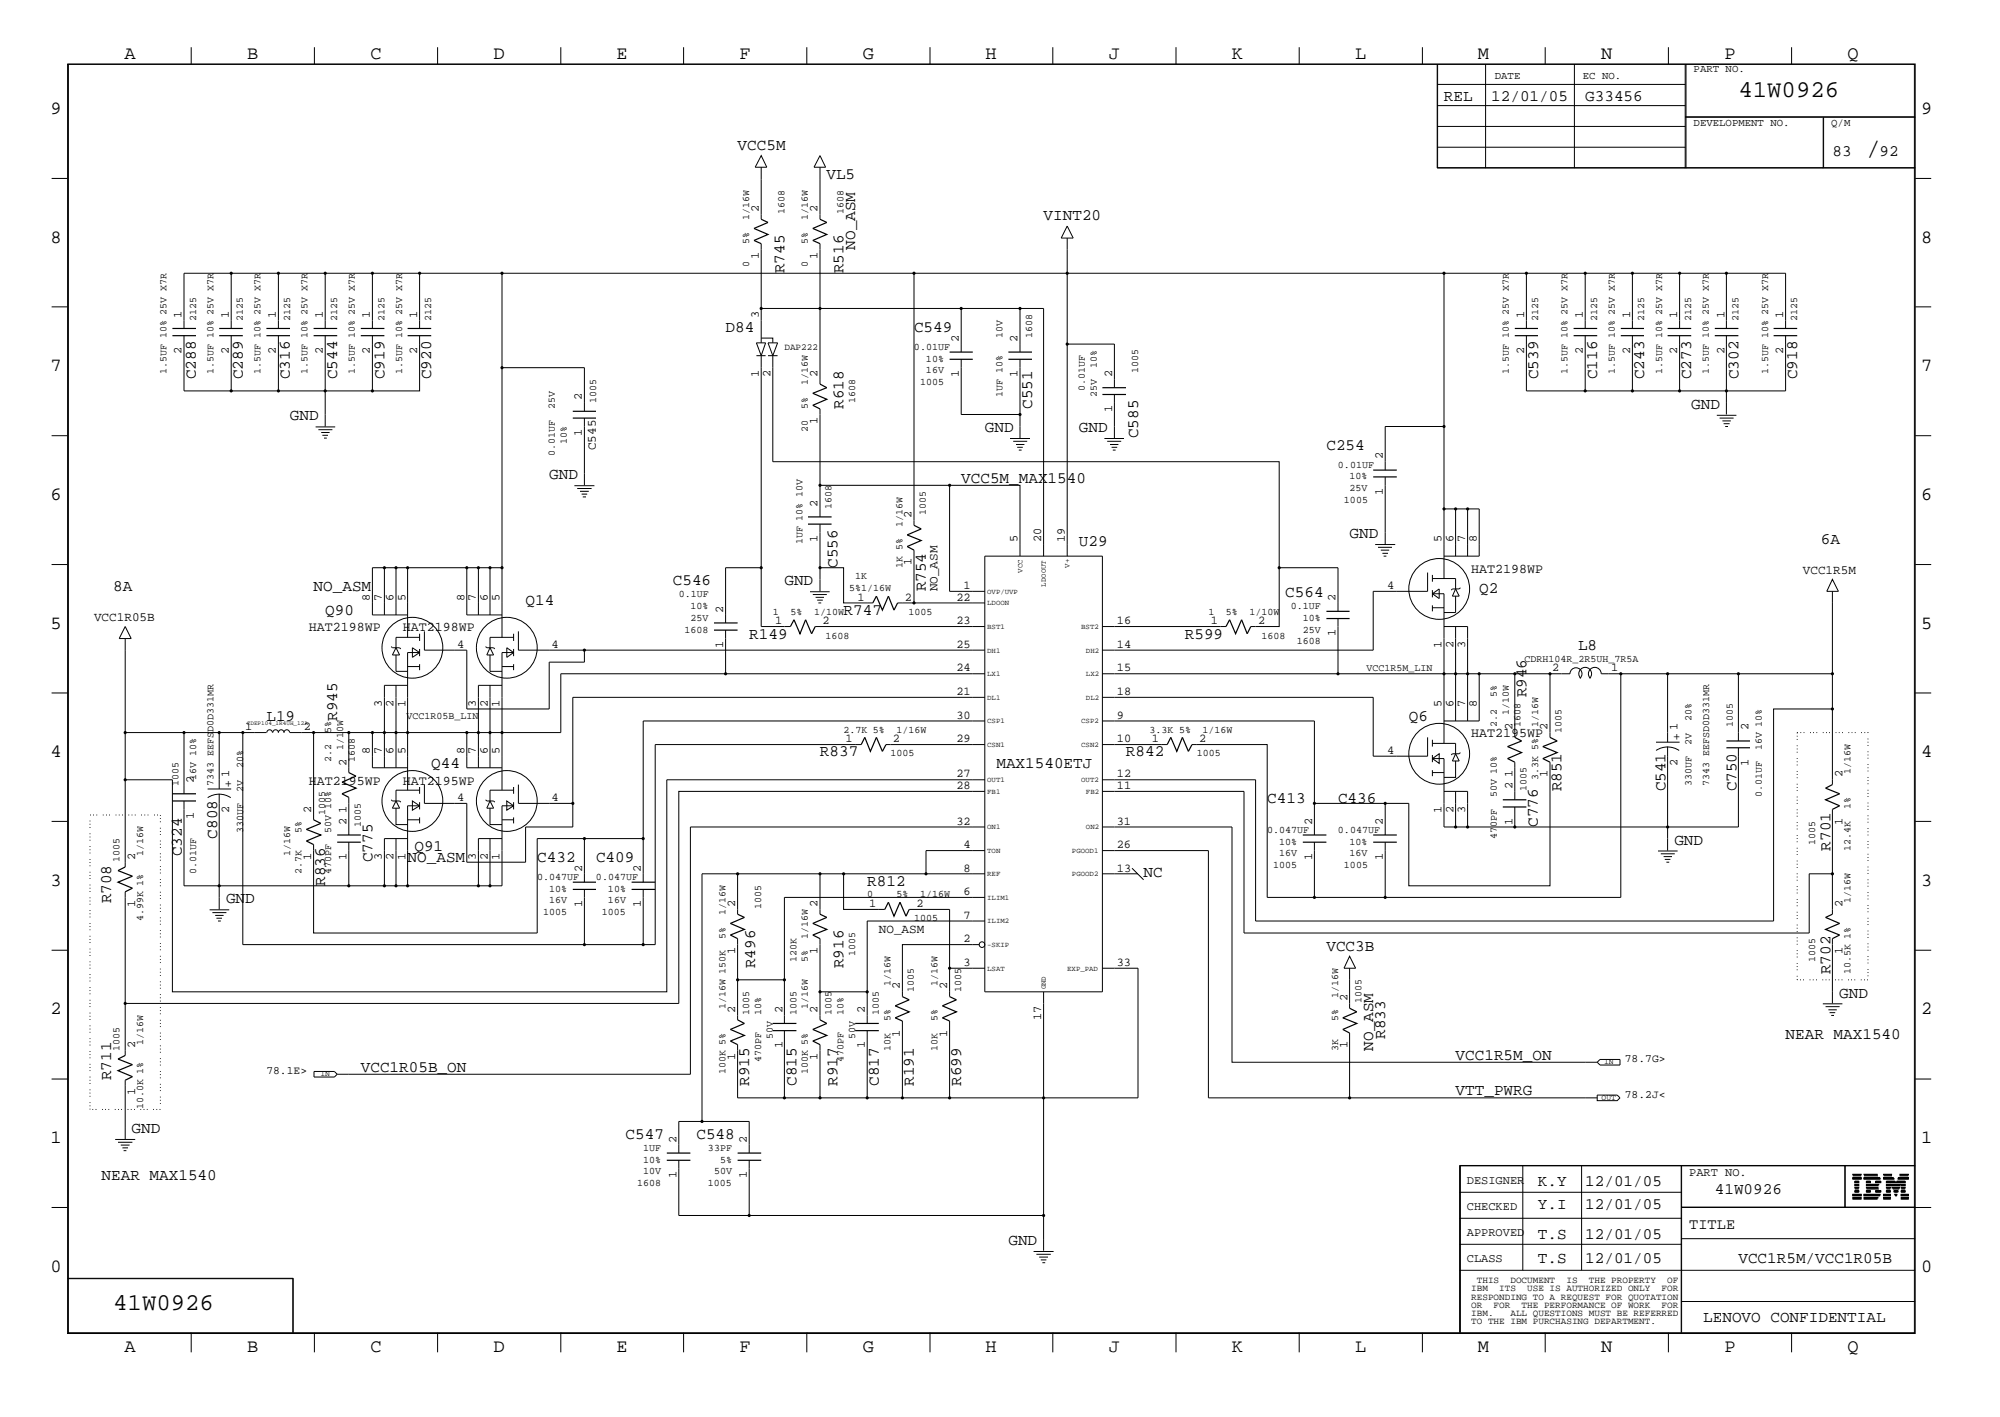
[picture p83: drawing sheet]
<svg xmlns="http://www.w3.org/2000/svg" width="423mm" height="300mm" viewBox="0 0 423 300" stroke-linecap="round" stroke-linejoin="round" font-family="sans-serif">
<defs><g id="words">
<text font-size="5.2" x="395" y="32.9">/</text>
<g font-size="5.1">
<text x="368" y="20.5">41W0926</text>
<text x="24" y="277.2">41W0926</text>
</g>
<g font-size="4">
<text x="26.3" y="12.5">A</text>
<text x="52.3" y="12.5">B</text>
<text x="78.4" y="12.5">C</text>
<text x="104.5" y="12.5">D</text>
<text x="130.5" y="12.5">E</text>
<text x="156.5" y="12.5">F</text>
<text x="182.6" y="12.5">G</text>
<text x="208.6" y="12.5">H</text>
<text x="234.7" y="12.5">J</text>
<text x="260.8" y="12.5">K</text>
<text x="286.9" y="12.5">L</text>
<text x="312.8" y="12.5">M</text>
<text x="338.9" y="12.5">N</text>
<text x="365" y="12.5">P</text>
<text x="391.1" y="12.5">Q</text>
<text x="10.7" y="24.1">9</text>
<text x="406.7" y="24.1">9</text>
<text x="10.7" y="51.4">8</text>
<text x="406.7" y="51.4">8</text>
<text x="10.7" y="78.6">7</text>
<text x="406.7" y="78.6">7</text>
<text x="10.7" y="105.8">6</text>
<text x="406.7" y="105.8">6</text>
<text x="10.7" y="133.1">5</text>
<text x="406.7" y="133.1">5</text>
<text x="10.7" y="160.2">4</text>
<text x="406.7" y="160.2">4</text>
<text x="10.7" y="187.5">3</text>
<text x="406.7" y="187.5">3</text>
<text x="10.7" y="214.6">2</text>
<text x="406.7" y="214.6">2</text>
<text x="10.7" y="241.9">1</text>
<text x="406.7" y="241.9">1</text>
<text x="10.7" y="269.2">0</text>
<text x="406.7" y="269.2">0</text>
<text x="26.3" y="286.2">A</text>
<text x="52.3" y="286.2">B</text>
<text x="78.4" y="286.2">C</text>
<text x="104.5" y="286.2">D</text>
<text x="130.5" y="286.2">E</text>
<text x="156.5" y="286.2">F</text>
<text x="182.6" y="286.2">G</text>
<text x="208.6" y="286.2">H</text>
<text x="234.7" y="286.2">J</text>
<text x="260.8" y="286.2">K</text>
<text x="286.9" y="286.2">L</text>
<text x="312.8" y="286.2">M</text>
<text x="338.9" y="286.2">N</text>
<text x="365" y="286.2">P</text>
<text x="391.1" y="286.2">Q</text>
</g>
<g font-size="3.4">
<text x="305.6" y="21.4">REL</text>
<text x="315.6" y="21.4">12/01/05</text>
<text x="335.5" y="21.4">G33456</text>
<text x="156.1" y="31.7">VCC5M</text>
<text x="387.9" y="32.9">83</text>
<text x="397.8" y="32.9">92</text>
<text x="174.9" y="37.9">VL5</text>
<text x="220.9" y="46.7">VINT20</text>
<text x="181" y="52.8" transform="rotate(-90 181 52.8)">NO_ASM</text>
<text x="166" y="57.8" transform="rotate(-90 166 57.8)">R745</text>
<text x="178.6" y="57.8" transform="rotate(-90 178.6 57.8)">R516</text>
<text x="153.6" y="70.3">D84</text>
<text x="193.5" y="70.3">C549</text>
<text x="41.5" y="80.3" transform="rotate(-90 41.5 80.3)">C288</text>
<text x="51.4" y="80.3" transform="rotate(-90 51.4 80.3)">C289</text>
<text x="61.4" y="80.3" transform="rotate(-90 61.4 80.3)">C316</text>
<text x="71.4" y="80.3" transform="rotate(-90 71.4 80.3)">C544</text>
<text x="81.4" y="80.3" transform="rotate(-90 81.4 80.3)">C919</text>
<text x="91.3" y="80.3" transform="rotate(-90 91.3 80.3)">C920</text>
<text x="325.5" y="80.3" transform="rotate(-90 325.5 80.3)">C539</text>
<text x="338.1" y="80.3" transform="rotate(-90 338.1 80.3)">C116</text>
<text x="348" y="80.3" transform="rotate(-90 348 80.3)">C243</text>
<text x="358" y="80.3" transform="rotate(-90 358 80.3)">C273</text>
<text x="368" y="80.3" transform="rotate(-90 368 80.3)">C302</text>
<text x="380.4" y="80.3" transform="rotate(-90 380.4 80.3)">C918</text>
<text x="61.4" y="89">GND</text>
<text x="178.6" y="86.5" transform="rotate(-90 178.6 86.5)">R618</text>
<text x="218.4" y="86.5" transform="rotate(-90 218.4 86.5)">C551</text>
<text x="358" y="86.5">GND</text>
<text x="208.4" y="91.4">GND</text>
<text x="228.3" y="91.4">GND</text>
<text x="240.9" y="92.7" transform="rotate(-90 240.9 92.7)">C585</text>
<text x="280.8" y="95.2">C254</text>
<text x="116.2" y="101.4">GND</text>
<text x="203.5" y="102.2">VCC5M_MAX1540</text>
<text x="285.7" y="113.9">GND</text>
<text x="228.3" y="115.6">U29</text>
<text x="385.4" y="115.1">6A</text>
<text x="24" y="125.1">8A</text>
<text x="66.4" y="125.1">NO_ASM</text>
<text x="142.4" y="123.9">C546</text>
<text x="166" y="123.9">GND</text>
<text x="177.3" y="120.1" transform="rotate(-90 177.3 120.1)">C556</text>
<text x="196" y="125.1" transform="rotate(-90 196 125.1)">R754</text>
<text x="313.1" y="125.6">Q2</text>
<text x="68.8" y="130.1">Q90</text>
<text x="111.3" y="128.1">Q14</text>
<text x="178.6" y="130.1">R747</text>
<text x="272" y="126.4">C564</text>
<text x="158.6" y="135.1">R149</text>
<text x="250.8" y="135.1">R599</text>
<text x="334" y="137.6">L8</text>
<text x="323.1" y="147.6" transform="rotate(-90 323.1 147.6)">R946</text>
<text x="56.4" y="152.6">L19</text>
<text x="71.4" y="152.6" transform="rotate(-90 71.4 152.6)">R945</text>
<text x="298.2" y="152.6">Q6</text>
<text x="173.6" y="160">R837</text>
<text x="238.3" y="160">R842</text>
<text x="91.3" y="162.5">Q44</text>
<text x="210.9" y="162.5">MAX1540ETJ</text>
<text x="330.5" y="167.5" transform="rotate(-90 330.5 167.5)">R851</text>
<text x="352.6" y="167.5" transform="rotate(-90 352.6 167.5)">C541</text>
<text x="367.5" y="167.5" transform="rotate(-90 367.5 167.5)">C750</text>
<text x="268.2" y="170">C413</text>
<text x="283.2" y="170">C436</text>
<text x="46" y="177.5" transform="rotate(-90 46 177.5)">C808</text>
<text x="325.5" y="175" transform="rotate(-90 325.5 175)">C776</text>
<text x="354.4" y="178.7">GND</text>
<text x="38.5" y="181.2" transform="rotate(-90 38.5 181.2)">C324</text>
<text x="78.8" y="182.5" transform="rotate(-90 78.8 182.5)">C775</text>
<text x="86.3" y="182.5">NO_ASM</text>
<text x="87.7" y="180">Q91</text>
<text x="113.7" y="182.5">C432</text>
<text x="126.2" y="182.5">C409</text>
<text x="242.1" y="185.5">NC</text>
<text x="387.4" y="180" transform="rotate(-90 387.4 180)">R701</text>
<text x="23.5" y="191.2" transform="rotate(-90 23.5 191.2)">R708</text>
<text x="47.8" y="191.2">GND</text>
<text x="68.8" y="187.5" transform="rotate(-90 68.8 187.5)">R836</text>
<text x="183.6" y="187.5">R812</text>
<text x="280.8" y="201.2">VCC3B</text>
<text x="159.9" y="204.9" transform="rotate(-90 159.9 204.9)">R496</text>
<text x="178.6" y="204.9" transform="rotate(-90 178.6 204.9)">R916</text>
<text x="387.4" y="206.2" transform="rotate(-90 387.4 206.2)">R702</text>
<text x="389.3" y="211.2">GND</text>
<text x="293.2" y="219.9" transform="rotate(-90 293.2 219.9)">R833</text>
<text x="378" y="219.9">NEAR MAX1540</text>
<text x="76.4" y="226.8">VCC1R05B_ON</text>
<text x="290.7" y="222.3" transform="rotate(-90 290.7 222.3)">NO_ASM</text>
<text x="308.1" y="224.4">VCC1R5M_ON</text>
<text x="23.5" y="228.6" transform="rotate(-90 23.5 228.6)">R711</text>
<text x="158.6" y="229.8" transform="rotate(-90 158.6 229.8)">R915</text>
<text x="168.6" y="229.8" transform="rotate(-90 168.6 229.8)">C815</text>
<text x="177.3" y="229.8" transform="rotate(-90 177.3 229.8)">R917</text>
<text x="186" y="229.8" transform="rotate(-90 186 229.8)">C817</text>
<text x="193.5" y="229.8" transform="rotate(-90 193.5 229.8)">R191</text>
<text x="203.5" y="229.8" transform="rotate(-90 203.5 229.8)">R699</text>
<text x="308.1" y="231.8">VTT_PWRG</text>
<text x="27.9" y="239.8">GND</text>
<text x="132.4" y="241">C547</text>
<text x="147.4" y="241">C548</text>
<text x="21.5" y="249.8">NEAR MAX1540</text>
<text x="325.5" y="251">K.Y</text>
<text x="335.5" y="251">12/01/05</text>
<text x="325.5" y="255.9">Y.I</text>
<text x="335.5" y="255.9">12/01/05</text>
<text x="363" y="252.7">41W0926</text>
<text x="213.4" y="263.5">GND</text>
<text x="325.5" y="262.2">T.S</text>
<text x="335.5" y="262.2">12/01/05</text>
<text x="325.5" y="267.2">T.S</text>
<text x="335.5" y="267.2">12/01/05</text>
<text x="368" y="267.2">VCC1R5M/VCC1R05B</text>
<text x="360.5" y="279.7">LENOVO CONFIDENTIAL</text>
</g>
<text font-size="3.2" x="357.5" y="260">TITLE</text>
<g font-size="2.8">
<text x="311.4" y="121.2">HAT2198WP</text>
<text x="65.4" y="133.6">HAT2198WP</text>
<text x="85.3" y="133.6">HAT2198WP</text>
<text x="311.4" y="156">HAT2195WP</text>
<text x="65.4" y="166">HAT2195WP</text>
<text x="85.3" y="166">HAT2195WP</text>
</g>
<g font-size="2.7">
<text x="126.2" y="95.2" transform="rotate(-90 126.2 95.2)">C545</text>
<text x="198.5" y="125.1" transform="rotate(-90 198.5 125.1)">NO_ASM</text>
<text x="381.6" y="121.4">VCC1R5M</text>
<text x="19.9" y="131.3">VCC1R05B</text>
<text x="354.2" y="155" transform="rotate(90 354.2 155)">+</text>
<text x="47.7" y="165" transform="rotate(90 47.7 165)">+</text>
<text x="186" y="197.4">NO_ASM</text>
</g>
<g font-size="2.5">
<text x="160.6" y="44.9" transform="rotate(-90 160.6 44.9)">2</text>
<text x="173.1" y="44.9" transform="rotate(-90 173.1 44.9)">2</text>
<text x="160.6" y="54.9" transform="rotate(-90 160.6 54.9)">1</text>
<text x="173.1" y="54.9" transform="rotate(-90 173.1 54.9)">1</text>
<text x="38.4" y="67.3" transform="rotate(-90 38.4 67.3)">1</text>
<text x="48.4" y="67.3" transform="rotate(-90 48.4 67.3)">1</text>
<text x="58.4" y="67.3" transform="rotate(-90 58.4 67.3)">1</text>
<text x="68.3" y="67.3" transform="rotate(-90 68.3 67.3)">1</text>
<text x="78.3" y="67.3" transform="rotate(-90 78.3 67.3)">1</text>
<text x="88.3" y="67.3" transform="rotate(-90 88.3 67.3)">1</text>
<text x="160.6" y="67.3" transform="rotate(-90 160.6 67.3)">3</text>
<text x="322.6" y="67.3" transform="rotate(-90 322.6 67.3)">1</text>
<text x="335" y="67.3" transform="rotate(-90 335 67.3)">1</text>
<text x="345" y="67.3" transform="rotate(-90 345 67.3)">1</text>
<text x="355" y="67.3" transform="rotate(-90 355 67.3)">1</text>
<text x="365" y="67.3" transform="rotate(-90 365 67.3)">1</text>
<text x="377.4" y="67.3" transform="rotate(-90 377.4 67.3)">1</text>
<text x="38.4" y="74.8" transform="rotate(-90 38.4 74.8)">2</text>
<text x="48.4" y="74.8" transform="rotate(-90 48.4 74.8)">2</text>
<text x="58.4" y="74.8" transform="rotate(-90 58.4 74.8)">2</text>
<text x="68.3" y="74.8" transform="rotate(-90 68.3 74.8)">2</text>
<text x="78.3" y="74.8" transform="rotate(-90 78.3 74.8)">2</text>
<text x="88.3" y="74.8" transform="rotate(-90 88.3 74.8)">2</text>
<text x="202.9" y="72.3" transform="rotate(-90 202.9 72.3)">2</text>
<text x="215.4" y="72.3" transform="rotate(-90 215.4 72.3)">2</text>
<text x="322.6" y="74.8" transform="rotate(-90 322.6 74.8)">2</text>
<text x="335" y="74.8" transform="rotate(-90 335 74.8)">2</text>
<text x="345" y="74.8" transform="rotate(-90 345 74.8)">2</text>
<text x="355" y="74.8" transform="rotate(-90 355 74.8)">2</text>
<text x="365" y="74.8" transform="rotate(-90 365 74.8)">2</text>
<text x="377.4" y="74.8" transform="rotate(-90 377.4 74.8)">2</text>
<text x="160.6" y="79.8" transform="rotate(-90 160.6 79.8)">1</text>
<text x="163.1" y="79.8" transform="rotate(-90 163.1 79.8)">2</text>
<text x="173.1" y="79.8" transform="rotate(-90 173.1 79.8)">2</text>
<text x="202.9" y="79.8" transform="rotate(-90 202.9 79.8)">1</text>
<text x="215.4" y="79.8" transform="rotate(-90 215.4 79.8)">1</text>
<text x="235.4" y="79.8" transform="rotate(-90 235.4 79.8)">2</text>
<text x="123.2" y="84.8" transform="rotate(-90 123.2 84.8)">2</text>
<text x="173.1" y="89.7" transform="rotate(-90 173.1 89.7)">1</text>
<text x="235.4" y="87.3" transform="rotate(-90 235.4 87.3)">1</text>
<text x="123.2" y="92.3" transform="rotate(-90 123.2 92.3)">1</text>
<text x="292.7" y="97.2" transform="rotate(-90 292.7 97.2)">2</text>
<text x="173.1" y="107.2" transform="rotate(-90 173.1 107.2)">2</text>
<text x="292.7" y="104.7" transform="rotate(-90 292.7 104.7)">1</text>
<text x="193" y="109.6" transform="rotate(-90 193 109.6)">2</text>
<text x="173.1" y="114.7" transform="rotate(-90 173.1 114.7)">1</text>
<text x="193" y="119.6" transform="rotate(-90 193 119.6)">1</text>
<text x="215.4" y="114.6" transform="rotate(-90 215.4 114.6)">5</text>
<text x="220.4" y="114.6" transform="rotate(-90 220.4 114.6)">20</text>
<text x="225.4" y="114.6" transform="rotate(-90 225.4 114.6)">19</text>
<text x="305.1" y="114.6" transform="rotate(-90 305.1 114.6)">5</text>
<text x="307.7" y="114.6" transform="rotate(-90 307.7 114.6)">6</text>
<text x="310.1" y="114.6" transform="rotate(-90 310.1 114.6)">7</text>
<text x="312.6" y="114.6" transform="rotate(-90 312.6 114.6)">8</text>
<text x="204" y="124.6">1</text>
<text x="293.6" y="124.6">4</text>
<text x="78.3" y="127.1" transform="rotate(-90 78.3 127.1)">8</text>
<text x="80.9" y="127.1" transform="rotate(-90 80.9 127.1)">7</text>
<text x="83.3" y="127.1" transform="rotate(-90 83.3 127.1)">6</text>
<text x="85.9" y="127.1" transform="rotate(-90 85.9 127.1)">5</text>
<text x="98.3" y="127.1" transform="rotate(-90 98.3 127.1)">8</text>
<text x="100.8" y="127.1" transform="rotate(-90 100.8 127.1)">7</text>
<text x="103.3" y="127.1" transform="rotate(-90 103.3 127.1)">6</text>
<text x="105.7" y="127.1" transform="rotate(-90 105.7 127.1)">5</text>
<text x="153.1" y="129.6" transform="rotate(-90 153.1 129.6)">2</text>
<text x="181.5" y="127.1">1</text>
<text x="191.5" y="127.1">2</text>
<text x="202.4" y="127.1">22</text>
<text x="282.7" y="127.1" transform="rotate(-90 282.7 127.1)">2</text>
<text x="96.8" y="137.1">4</text>
<text x="116.8" y="137.1">4</text>
<text x="153.1" y="137.2" transform="rotate(-90 153.1 137.2)">1</text>
<text x="164.1" y="132.1">1</text>
<text x="174.1" y="132.1">2</text>
<text x="202.4" y="137.1">25</text>
<text x="202.4" y="132.1">23</text>
<text x="236.4" y="137.1">14</text>
<text x="236.4" y="132.1">16</text>
<text x="256.3" y="132.1">1</text>
<text x="266.3" y="132.1">2</text>
<text x="282.7" y="134.6" transform="rotate(-90 282.7 134.6)">1</text>
<text x="305.1" y="137.2" transform="rotate(-90 305.1 137.2)">1</text>
<text x="307.7" y="137.2" transform="rotate(-90 307.7 137.2)">2</text>
<text x="310.1" y="137.2" transform="rotate(-90 310.1 137.2)">3</text>
<text x="202.4" y="142.1">24</text>
<text x="236.4" y="142.1">15</text>
<text x="328.5" y="142.1">2</text>
<text x="341" y="142.1">1</text>
<text x="80.9" y="149.6" transform="rotate(-90 80.9 149.6)">3</text>
<text x="83.3" y="149.6" transform="rotate(-90 83.3 149.6)">2</text>
<text x="85.9" y="149.6" transform="rotate(-90 85.9 149.6)">1</text>
<text x="100.8" y="149.6" transform="rotate(-90 100.8 149.6)">3</text>
<text x="103.3" y="149.6" transform="rotate(-90 103.3 149.6)">2</text>
<text x="105.7" y="149.6" transform="rotate(-90 105.7 149.6)">1</text>
<text x="202.4" y="147.1">21</text>
<text x="236.4" y="147.1">18</text>
<text x="305.1" y="149.5" transform="rotate(-90 305.1 149.5)">5</text>
<text x="307.7" y="149.5" transform="rotate(-90 307.7 149.5)">6</text>
<text x="310.1" y="149.5" transform="rotate(-90 310.1 149.5)">7</text>
<text x="312.6" y="149.5" transform="rotate(-90 312.6 149.5)">8</text>
<text x="51.9" y="154.5">1</text>
<text x="64.3" y="154.5">2</text>
<text x="202.4" y="152.1">30</text>
<text x="236.4" y="152.1">9</text>
<text x="320.1" y="154.5" transform="rotate(-90 320.1 154.5)">2</text>
<text x="327.6" y="154.5" transform="rotate(-90 327.6 154.5)">2</text>
<text x="355.1" y="154.5" transform="rotate(-90 355.1 154.5)">1</text>
<text x="370.1" y="154.5" transform="rotate(-90 370.1 154.5)">2</text>
<text x="78.3" y="159.5" transform="rotate(-90 78.3 159.5)">8</text>
<text x="80.9" y="159.5" transform="rotate(-90 80.9 159.5)">7</text>
<text x="83.3" y="159.5" transform="rotate(-90 83.3 159.5)">6</text>
<text x="85.9" y="159.5" transform="rotate(-90 85.9 159.5)">5</text>
<text x="98.3" y="159.5" transform="rotate(-90 98.3 159.5)">8</text>
<text x="100.8" y="159.5" transform="rotate(-90 100.8 159.5)">7</text>
<text x="103.3" y="159.5" transform="rotate(-90 103.3 159.5)">6</text>
<text x="105.7" y="159.5" transform="rotate(-90 105.7 159.5)">5</text>
<text x="179" y="157.1">1</text>
<text x="189" y="157.1">2</text>
<text x="202.4" y="157.1">29</text>
<text x="236.4" y="157.1">10</text>
<text x="243.8" y="157.1">1</text>
<text x="253.8" y="157.1">2</text>
<text x="293.6" y="159.5">4</text>
<text x="41.1" y="165.8" transform="rotate(-90 41.1 165.8)">2</text>
<text x="48.5" y="164.5" transform="rotate(-90 48.5 164.5)">1</text>
<text x="73.3" y="162.1" transform="rotate(-90 73.3 162.1)">2</text>
<text x="202.4" y="164.5">27</text>
<text x="202.4" y="167">28</text>
<text x="236.4" y="167">11</text>
<text x="236.4" y="164.5">12</text>
<text x="320.1" y="167" transform="rotate(-90 320.1 167)">2</text>
<text x="320.1" y="164.5" transform="rotate(-90 320.1 164.5)">1</text>
<text x="327.6" y="164.5" transform="rotate(-90 327.6 164.5)">1</text>
<text x="355.1" y="162.1" transform="rotate(-90 355.1 162.1)">2</text>
<text x="370.1" y="162.1" transform="rotate(-90 370.1 162.1)">1</text>
<text x="390" y="164.5" transform="rotate(-90 390 164.5)">2</text>
<text x="41.1" y="173.2" transform="rotate(-90 41.1 173.2)">1</text>
<text x="48.5" y="172" transform="rotate(-90 48.5 172)">2</text>
<text x="65.9" y="172" transform="rotate(-90 65.9 172)">2</text>
<text x="73.3" y="172" transform="rotate(-90 73.3 172)">1</text>
<text x="96.8" y="169.5">4</text>
<text x="116.8" y="169.5">4</text>
<text x="305.1" y="172" transform="rotate(-90 305.1 172)">1</text>
<text x="307.7" y="172" transform="rotate(-90 307.7 172)">2</text>
<text x="310.1" y="172" transform="rotate(-90 310.1 172)">3</text>
<text x="73.3" y="174.5" transform="rotate(-90 73.3 174.5)">2</text>
<text x="202.4" y="174.5">32</text>
<text x="204" y="179.5">4</text>
<text x="236.4" y="179.5">26</text>
<text x="236.4" y="174.5">31</text>
<text x="277.7" y="174.5" transform="rotate(-90 277.7 174.5)">2</text>
<text x="292.7" y="174.5" transform="rotate(-90 292.7 174.5)">2</text>
<text x="320.1" y="174.5" transform="rotate(-90 320.1 174.5)">1</text>
<text x="390" y="174.5" transform="rotate(-90 390 174.5)">1</text>
<text x="28.6" y="181.9" transform="rotate(-90 28.6 181.9)">2</text>
<text x="65.9" y="181.9" transform="rotate(-90 65.9 181.9)">1</text>
<text x="73.3" y="181.9" transform="rotate(-90 73.3 181.9)">1</text>
<text x="80.9" y="181.9" transform="rotate(-90 80.9 181.9)">3</text>
<text x="83.3" y="181.9" transform="rotate(-90 83.3 181.9)">2</text>
<text x="85.9" y="181.9" transform="rotate(-90 85.9 181.9)">1</text>
<text x="100.8" y="181.9" transform="rotate(-90 100.8 181.9)">3</text>
<text x="103.3" y="181.9" transform="rotate(-90 103.3 181.9)">2</text>
<text x="105.7" y="181.9" transform="rotate(-90 105.7 181.9)">1</text>
<text x="123.2" y="184.5" transform="rotate(-90 123.2 184.5)">2</text>
<text x="135.6" y="184.5" transform="rotate(-90 135.6 184.5)">2</text>
<text x="204" y="184.5">8</text>
<text x="236.4" y="184.5">13</text>
<text x="277.7" y="181.9" transform="rotate(-90 277.7 181.9)">1</text>
<text x="292.7" y="181.9" transform="rotate(-90 292.7 181.9)">1</text>
<text x="28.6" y="191.9" transform="rotate(-90 28.6 191.9)">1</text>
<text x="123.2" y="191.9" transform="rotate(-90 123.2 191.9)">1</text>
<text x="135.6" y="191.9" transform="rotate(-90 135.6 191.9)">1</text>
<text x="155.6" y="191.9" transform="rotate(-90 155.6 191.9)">2</text>
<text x="173.1" y="191.9" transform="rotate(-90 173.1 191.9)">2</text>
<text x="184" y="191.9">1</text>
<text x="194" y="191.9">2</text>
<text x="204" y="189.4">6</text>
<text x="390" y="191.9" transform="rotate(-90 390 191.9)">2</text>
<text x="204" y="194.4">7</text>
<text x="155.6" y="201.9" transform="rotate(-90 155.6 201.9)">1</text>
<text x="173.1" y="201.9" transform="rotate(-90 173.1 201.9)">1</text>
<text x="204" y="199.4">2</text>
<text x="390" y="201.9" transform="rotate(-90 390 201.9)">1</text>
<text x="190.5" y="209.4" transform="rotate(-90 190.5 209.4)">2</text>
<text x="200.5" y="209.4" transform="rotate(-90 200.5 209.4)">2</text>
<text x="204" y="204.4">3</text>
<text x="236.4" y="204.4">33</text>
<text x="155.6" y="214.4" transform="rotate(-90 155.6 214.4)">2</text>
<text x="165.6" y="214.4" transform="rotate(-90 165.6 214.4)">2</text>
<text x="173.1" y="214.4" transform="rotate(-90 173.1 214.4)">2</text>
<text x="183" y="214.4" transform="rotate(-90 183 214.4)">2</text>
<text x="220.4" y="215.9" transform="rotate(-90 220.4 215.9)">17</text>
<text x="285.2" y="211.8" transform="rotate(-90 285.2 211.8)">2</text>
<text x="28.6" y="221.8" transform="rotate(-90 28.6 221.8)">2</text>
<text x="165.6" y="221.8" transform="rotate(-90 165.6 221.8)">1</text>
<text x="183" y="221.8" transform="rotate(-90 183 221.8)">1</text>
<text x="190.5" y="219.4" transform="rotate(-90 190.5 219.4)">1</text>
<text x="200.5" y="219.4" transform="rotate(-90 200.5 219.4)">1</text>
<text x="285.2" y="221.8" transform="rotate(-90 285.2 221.8)">1</text>
<text x="155.6" y="224.4" transform="rotate(-90 155.6 224.4)">1</text>
<text x="173.1" y="224.4" transform="rotate(-90 173.1 224.4)">1</text>
<text x="28.6" y="231.8" transform="rotate(-90 28.6 231.8)">1</text>
<text x="143.2" y="241.8" transform="rotate(-90 143.2 241.8)">2</text>
<text x="158.1" y="241.8" transform="rotate(-90 158.1 241.8)">2</text>
<text x="143.2" y="249.3" transform="rotate(-90 143.2 249.3)">1</text>
<text x="158.1" y="249.3" transform="rotate(-90 158.1 249.3)">1</text>
<text x="310.5" y="250.6">DESIGNER</text>
<text x="357.5" y="248.8">PART NO.</text>
<text x="310.5" y="256.1">CHECKED</text>
<text x="310.5" y="261.5">APPROVED</text>
<text x="310.5" y="267">CLASS</text>
</g>
<g font-size="2.4">
<text x="56.4" y="227.3">78.1E&gt;</text>
<text x="343.9" y="224.8">78.7G&gt;</text>
<text x="343.9" y="232.3">78.2J&lt;</text>
</g>
<g font-size="2.3">
<text x="316.4" y="16.7">DATE</text>
<text x="335" y="16.7">EC NO.</text>
<text x="358.5" y="15.2">PART NO.</text>
<text x="358.5" y="26.6">DEVELOPMENT NO.</text>
<text x="387.6" y="26.6">Q/M</text>
</g>
<g font-size="2.1">
<text x="158.6" y="46.7" transform="rotate(-90 158.6 46.7)">1/16W</text>
<text x="166" y="45.4" transform="rotate(-90 166 45.4)">1608</text>
<text x="171" y="46.7" transform="rotate(-90 171 46.7)">1/16W</text>
<text x="178.6" y="45.4" transform="rotate(-90 178.6 45.4)">1608</text>
<text x="158.6" y="51.6" transform="rotate(-90 158.6 51.6)">5%</text>
<text x="171" y="51.6" transform="rotate(-90 171 51.6)">5%</text>
<text x="158.6" y="56.6" transform="rotate(-90 158.6 56.6)">0</text>
<text x="171" y="56.6" transform="rotate(-90 171 56.6)">0</text>
<text x="41.5" y="67.9" transform="rotate(-90 41.5 67.9)">2125</text>
<text x="51.4" y="67.9" transform="rotate(-90 51.4 67.9)">2125</text>
<text x="61.4" y="67.9" transform="rotate(-90 61.4 67.9)">2125</text>
<text x="71.4" y="67.9" transform="rotate(-90 71.4 67.9)">2125</text>
<text x="81.4" y="67.9" transform="rotate(-90 81.4 67.9)">2125</text>
<text x="91.3" y="67.9" transform="rotate(-90 91.3 67.9)">2125</text>
<text x="212.2" y="71.5" transform="rotate(-90 212.2 71.5)">10V</text>
<text x="218.4" y="71.5" transform="rotate(-90 218.4 71.5)">1608</text>
<text x="325.5" y="67.9" transform="rotate(-90 325.5 67.9)">2125</text>
<text x="338.1" y="67.9" transform="rotate(-90 338.1 67.9)">2125</text>
<text x="348" y="67.9" transform="rotate(-90 348 67.9)">2125</text>
<text x="358" y="67.9" transform="rotate(-90 358 67.9)">2125</text>
<text x="368" y="67.9" transform="rotate(-90 368 67.9)">2125</text>
<text x="380.4" y="67.9" transform="rotate(-90 380.4 67.9)">2125</text>
<text x="193.5" y="74">0.01UF</text>
<text x="196" y="76.5">10%</text>
<text x="232.2" y="77.8" transform="rotate(-90 232.2 77.8)">10%</text>
<text x="35.2" y="79.2" transform="rotate(-90 35.2 79.2)">1.5UF 10% 25V X7R</text>
<text x="45.2" y="79.2" transform="rotate(-90 45.2 79.2)">1.5UF 10% 25V X7R</text>
<text x="55.1" y="79.2" transform="rotate(-90 55.1 79.2)">1.5UF 10% 25V X7R</text>
<text x="65.1" y="79.2" transform="rotate(-90 65.1 79.2)">1.5UF 10% 25V X7R</text>
<text x="75.1" y="79.2" transform="rotate(-90 75.1 79.2)">1.5UF 10% 25V X7R</text>
<text x="85.1" y="79.2" transform="rotate(-90 85.1 79.2)">1.5UF 10% 25V X7R</text>
<text x="171" y="81.5" transform="rotate(-90 171 81.5)">1/16W</text>
<text x="194.7" y="81.5">1005</text>
<text x="196" y="79">16V</text>
<text x="212.2" y="84" transform="rotate(-90 212.2 84)">1UF 10%</text>
<text x="229.6" y="82.7" transform="rotate(-90 229.6 82.7)">0.01UF</text>
<text x="232.2" y="84" transform="rotate(-90 232.2 84)">25V</text>
<text x="240.9" y="79" transform="rotate(-90 240.9 79)">1005</text>
<text x="319.4" y="79.2" transform="rotate(-90 319.4 79.2)">1.5UF 10% 25V X7R</text>
<text x="331.8" y="79.2" transform="rotate(-90 331.8 79.2)">1.5UF 10% 25V X7R</text>
<text x="341.8" y="79.2" transform="rotate(-90 341.8 79.2)">1.5UF 10% 25V X7R</text>
<text x="351.8" y="79.2" transform="rotate(-90 351.8 79.2)">1.5UF 10% 25V X7R</text>
<text x="361.7" y="79.2" transform="rotate(-90 361.7 79.2)">1.5UF 10% 25V X7R</text>
<text x="374.2" y="79.2" transform="rotate(-90 374.2 79.2)">1.5UF 10% 25V X7R</text>
<text x="117.4" y="86.5" transform="rotate(-90 117.4 86.5)">25V</text>
<text x="126.2" y="85.3" transform="rotate(-90 126.2 85.3)">1005</text>
<text x="171" y="86.5" transform="rotate(-90 171 86.5)">5%</text>
<text x="181" y="85.3" transform="rotate(-90 181 85.3)">1608</text>
<text x="120" y="94" transform="rotate(-90 120 94)">10%</text>
<text x="171" y="91.4" transform="rotate(-90 171 91.4)">20</text>
<text x="117.4" y="96.4" transform="rotate(-90 117.4 96.4)">0.01UF</text>
<text x="283.2" y="99">0.01UF</text>
<text x="285.7" y="101.4">10%</text>
<text x="176" y="107.7" transform="rotate(-90 176 107.7)">1608</text>
<text x="284.5" y="106.4">1005</text>
<text x="285.7" y="104">25V</text>
<text x="191" y="111.4" transform="rotate(-90 191 111.4)">1/16W</text>
<text x="196" y="109" transform="rotate(-90 196 109)">1005</text>
<text x="169.8" y="115.1" transform="rotate(-90 169.8 115.1)">1UF 10% 10V</text>
<text x="179.7" y="125.1">5%1/16W</text>
<text x="181" y="122.6">1K</text>
<text x="191" y="120.1" transform="rotate(-90 191 120.1)">1K 5%</text>
<text x="143.7" y="126.4">0.1UF</text>
<text x="146.1" y="131.3">25V</text>
<text x="146.1" y="128.9">10%</text>
<text x="163.6" y="130.1">1</text>
<text x="167.3" y="130.1">5%</text>
<text x="172.3" y="130.1">1/10W</text>
<text x="192.3" y="130.1">1005</text>
<text x="255.8" y="130.1">1</text>
<text x="259.5" y="130.1">5%</text>
<text x="264.5" y="130.1">1/10W</text>
<text x="273.2" y="128.9">0.1UF</text>
<text x="275.8" y="131.3">10%</text>
<text x="144.9" y="133.9">1608</text>
<text x="174.8" y="135.1">1608</text>
<text x="267" y="135.1">1608</text>
<text x="274.5" y="136.3">1608</text>
<text x="275.8" y="133.9">25V</text>
<text x="289.2" y="142.1">VCC1R5M_LIN</text>
<text x="322.7" y="140.1">CDRH104R_2R5UH_7R5A</text>
<text x="316.8" y="147.6" transform="rotate(-90 316.8 147.6)">5%</text>
<text x="70.1" y="155" transform="rotate(-90 70.1 155)">5%</text>
<text x="86" y="152.1">VCC1R05B_LIN</text>
<text x="178.6" y="155">2.7K 5%</text>
<text x="189.7" y="155">1/16W</text>
<text x="243.3" y="155">3.3K 5%</text>
<text x="254.5" y="155">1/16W</text>
<text x="316.8" y="153.8" transform="rotate(-90 316.8 153.8)">2.2</text>
<text x="319.4" y="151.3" transform="rotate(-90 319.4 151.3)">1/10W</text>
<text x="321.8" y="153.8" transform="rotate(-90 321.8 153.8)">1608</text>
<text x="325.5" y="153.8" transform="rotate(-90 325.5 153.8)">1/16W</text>
<text x="330.5" y="155" transform="rotate(-90 330.5 155)">1005</text>
<text x="358.1" y="152.7" transform="rotate(-90 358.1 152.7)">20%</text>
<text x="366.8" y="153.8" transform="rotate(-90 366.8 153.8)">1005</text>
<text x="70.1" y="161.3" transform="rotate(-90 70.1 161.3)">2.2</text>
<text x="72.6" y="158.7" transform="rotate(-90 72.6 158.7)">1/10W</text>
<text x="75.1" y="161.3" transform="rotate(-90 75.1 161.3)">1608</text>
<text x="188.5" y="160">1005</text>
<text x="253.3" y="160">1005</text>
<text x="358.1" y="157.6" transform="rotate(-90 358.1 157.6)">2V</text>
<text x="373" y="158.7" transform="rotate(-90 373 158.7)">16V 10%</text>
<text x="37.8" y="166.3" transform="rotate(-90 37.8 166.3)">1005</text>
<text x="41.5" y="165" transform="rotate(-90 41.5 165)">16V 10%</text>
<text x="45.2" y="166.3" transform="rotate(-90 45.2 166.3)">7343 EEFSD0D331MR</text>
<text x="51.5" y="167.6" transform="rotate(-90 51.5 167.6)">2V</text>
<text x="51.5" y="162.6" transform="rotate(-90 51.5 162.6)">20%</text>
<text x="323.1" y="167.5" transform="rotate(-90 323.1 167.5)">1005</text>
<text x="325.5" y="165" transform="rotate(-90 325.5 165)">3.3K 5%</text>
<text x="358.1" y="166.4" transform="rotate(-90 358.1 166.4)">330UF</text>
<text x="361.8" y="166.3" transform="rotate(-90 361.8 166.3)">7343 EEFSD0D331MR</text>
<text x="391.7" y="163.7" transform="rotate(-90 391.7 163.7)">1/16W</text>
<text x="68.8" y="172.5" transform="rotate(-90 68.8 172.5)">1005</text>
<text x="316.8" y="168.7" transform="rotate(-90 316.8 168.7)">50V 10%</text>
<text x="373" y="168.7" transform="rotate(-90 373 168.7)">0.01UF</text>
<text x="391.7" y="171.3" transform="rotate(-90 391.7 171.3)">1%</text>
<text x="51.5" y="176.4" transform="rotate(-90 51.5 176.4)">330UF</text>
<text x="63.8" y="176.2" transform="rotate(-90 63.8 176.2)">5%</text>
<text x="70.1" y="176.2" transform="rotate(-90 70.1 176.2)">50V 10%</text>
<text x="76.4" y="175" transform="rotate(-90 76.4 175)">1005</text>
<text x="268.2" y="176.2">0.047UF</text>
<text x="270.8" y="178.7">10%</text>
<text x="283.2" y="176.2">0.047UF</text>
<text x="285.7" y="178.7">10%</text>
<text x="316.8" y="177.5" transform="rotate(-90 316.8 177.5)">470PF</text>
<text x="384.2" y="178.7" transform="rotate(-90 384.2 178.7)">1005</text>
<text x="25.3" y="182.5" transform="rotate(-90 25.3 182.5)">1005</text>
<text x="30.3" y="181.2" transform="rotate(-90 30.3 181.2)">1/16W</text>
<text x="41.5" y="184.9" transform="rotate(-90 41.5 184.9)">0.01UF</text>
<text x="61.4" y="181.2" transform="rotate(-90 61.4 181.2)">1/16W</text>
<text x="63.8" y="184.9" transform="rotate(-90 63.8 184.9)">2.7K</text>
<text x="70.1" y="184.9" transform="rotate(-90 70.1 184.9)">470PF</text>
<text x="269.5" y="183.7">1005</text>
<text x="270.8" y="181.2">16V</text>
<text x="284.5" y="183.7">1005</text>
<text x="285.7" y="181.2">16V</text>
<text x="391.7" y="180" transform="rotate(-90 391.7 180)">12.4K</text>
<text x="113.7" y="186.2">0.047UF</text>
<text x="116.2" y="191.2">16V</text>
<text x="116.2" y="188.7">10%</text>
<text x="126.2" y="186.2">0.047UF</text>
<text x="128.7" y="191.2">16V</text>
<text x="128.7" y="188.7">10%</text>
<text x="183.6" y="189.9">0</text>
<text x="189.7" y="189.9">5%</text>
<text x="194.7" y="189.9">1/16W</text>
<text x="391.7" y="191.2" transform="rotate(-90 391.7 191.2)">1/16W</text>
<text x="30.3" y="194.9" transform="rotate(-90 30.3 194.9)">4.99K 1%</text>
<text x="115" y="193.6">1005</text>
<text x="127.4" y="193.6">1005</text>
<text x="153.6" y="193.6" transform="rotate(-90 153.6 193.6)">1/16W</text>
<text x="161.1" y="192.4" transform="rotate(-90 161.1 192.4)">1005</text>
<text x="193.5" y="194.9">1005</text>
<text x="153.6" y="198.6" transform="rotate(-90 153.6 198.6)">5%</text>
<text x="168.6" y="203.6" transform="rotate(-90 168.6 203.6)">120K</text>
<text x="171" y="203.6" transform="rotate(-90 171 203.6)">5%</text>
<text x="171" y="198.6" transform="rotate(-90 171 198.6)">1/16W</text>
<text x="181" y="202.4" transform="rotate(-90 181 202.4)">1005</text>
<text x="384.2" y="203.6" transform="rotate(-90 384.2 203.6)">1005</text>
<text x="188.5" y="208.6" transform="rotate(-90 188.5 208.6)">1/16W</text>
<text x="193.5" y="209.9" transform="rotate(-90 193.5 209.9)">1005</text>
<text x="198.5" y="208.6" transform="rotate(-90 198.5 208.6)">1/16W</text>
<text x="203.5" y="209.9" transform="rotate(-90 203.5 209.9)">1005</text>
<text x="391.7" y="206.2" transform="rotate(-90 391.7 206.2)">10.5K 1%</text>
<text x="153.6" y="213.6" transform="rotate(-90 153.6 213.6)">1/16W 150K</text>
<text x="158.6" y="214.9" transform="rotate(-90 158.6 214.9)">1005</text>
<text x="161.1" y="214.9" transform="rotate(-90 161.1 214.9)">10%</text>
<text x="168.6" y="214.9" transform="rotate(-90 168.6 214.9)">1005</text>
<text x="171" y="213.6" transform="rotate(-90 171 213.6)">1/16W</text>
<text x="176" y="214.9" transform="rotate(-90 176 214.9)">1005</text>
<text x="178.6" y="214.9" transform="rotate(-90 178.6 214.9)">10%</text>
<text x="186" y="214.9" transform="rotate(-90 186 214.9)">1005</text>
<text x="283.2" y="211.2" transform="rotate(-90 283.2 211.2)">1/16W</text>
<text x="288.2" y="212.3" transform="rotate(-90 288.2 212.3)">1005</text>
<text x="30.3" y="221.1" transform="rotate(-90 30.3 221.1)">1/16W</text>
<text x="163.6" y="219.9" transform="rotate(-90 163.6 219.9)">50V</text>
<text x="181" y="219.9" transform="rotate(-90 181 219.9)">50V</text>
<text x="188.5" y="216.1" transform="rotate(-90 188.5 216.1)">5%</text>
<text x="198.5" y="216.1" transform="rotate(-90 198.5 216.1)">5%</text>
<text x="283.2" y="216.1" transform="rotate(-90 283.2 216.1)">5%</text>
<text x="25.3" y="222.3" transform="rotate(-90 25.3 222.3)">1005</text>
<text x="153.6" y="227.3" transform="rotate(-90 153.6 227.3)">100K 5%</text>
<text x="161.1" y="224.8" transform="rotate(-90 161.1 224.8)">470PF</text>
<text x="171" y="227.3" transform="rotate(-90 171 227.3)">100K 5%</text>
<text x="178.6" y="224.8" transform="rotate(-90 178.6 224.8)">470PF</text>
<text x="188.5" y="222.3" transform="rotate(-90 188.5 222.3)">10K</text>
<text x="198.5" y="222.3" transform="rotate(-90 198.5 222.3)">10K</text>
<text x="283.2" y="222.3" transform="rotate(-90 283.2 222.3)">3K</text>
<text x="30.3" y="234.8" transform="rotate(-90 30.3 234.8)">10.0K 1%</text>
<text x="136.1" y="243.5">1UF</text>
<text x="149.9" y="243.5">33PF</text>
<text x="134.9" y="251">1608</text>
<text x="136.1" y="248.5">10V</text>
<text x="136.1" y="246">10%</text>
<text x="149.9" y="251">1005</text>
<text x="151.1" y="248.5">50V</text>
<text x="152.4" y="246">5%</text>
</g>
<g font-size="2">
<text x="166" y="74">DAP222</text>
<text x="311.4" y="273.2">IBM</text>
<text x="311.4" y="275">RESPONDING TO A REQUEST FOR QUOTATION</text>
<text x="312.6" y="271.4">THIS</text>
<text x="317.3" y="273.2">ITS</text>
<text x="319.7" y="271.4">DOCUMENT</text>
<text x="323.3" y="273.2">USE IS AUTHORIZED ONLY</text>
<text x="331.6" y="271.4">IS</text>
<text x="336.3" y="271.4">THE PROPERTY</text>
<text x="351.7" y="273.2">FOR</text>
<text x="352.9" y="271.4">OF</text>
<text x="311.4" y="276.7">OR</text>
<text x="311.4" y="278.6">IBM.</text>
<text x="311.4" y="280.2">TO THE IBM PURCHASING DEPARTMENT.</text>
<text x="316.1" y="276.7">FOR</text>
<text x="319.7" y="278.6">ALL QUESTIONS MUST BE REFERRED</text>
<text x="322.1" y="276.7">THE PERFORMANCE OF WORK</text>
<text x="351.7" y="276.7">FOR</text>
</g>
<g font-size="1.7">
<text x="67.8" y="227.8">IN</text>
<text x="339.5" y="225.2">IN</text>
<text x="339" y="232.7">OUT</text>
</g>
<g font-size="1.6">
<text x="209" y="125.6">OVP/UVP</text>
<text x="216.4" y="121.2" transform="rotate(-90 216.4 121.2)">VCC</text>
<text x="221.4" y="124.1" transform="rotate(-90 221.4 124.1)">LDOOUT</text>
<text x="226.4" y="120.1" transform="rotate(-90 226.4 120.1)">V+</text>
<text x="209" y="128.1">LDOON</text>
<text x="209" y="133.1">BST1</text>
<text x="228.9" y="133.1">BST2</text>
<text x="209" y="143.1">LX1</text>
<text x="209" y="138.1">DH1</text>
<text x="229.9" y="143.1">LX2</text>
<text x="229.9" y="138.1">DH2</text>
<text x="209" y="148.1">DL1</text>
<text x="229.9" y="148.1">DL2</text>
<text x="209" y="153.1">CSP1</text>
<text x="228.9" y="153.1">CSP2</text>
<text x="209" y="158">CSN1</text>
<text x="228.9" y="158">CSN2</text>
<text x="209" y="168">FB1</text>
<text x="209" y="165.5">OUT1</text>
<text x="228.9" y="165.5">OUT2</text>
<text x="229.9" y="168">FB2</text>
<text x="209" y="175.5">ON1</text>
<text x="229.9" y="175.5">ON2</text>
<text x="209" y="185.4">REF</text>
<text x="209" y="180.4">TON</text>
<text x="226.9" y="185.4">PGOOD2</text>
<text x="226.9" y="180.4">PGOOD1</text>
<text x="209" y="190.4">ILIM1</text>
<text x="209" y="195.4">ILIM2</text>
<text x="209" y="200.4">-SKIP</text>
<text x="209" y="205.4">LSAT</text>
<text x="221.4" y="209.4" transform="rotate(-90 221.4 209.4)">GND</text>
<text x="225.9" y="205.4">EXP_PAD</text>
</g>
<text font-size="1.3" x="52.2" y="153.5">CDEP104_1R4UH_12A</text>
</g></defs>
<g fill="none" stroke="#000" stroke-width=".21">
<path d="M14.3 13.5h391.1v268.7h-391.1zM14.5 13.6h390.7v268.4h-390.7zM40.5 10v3.5M66.5 10v3.5M92.6 10v3.5M118.7 10v3.5M144.7 10v3.5M170.8 10v3.5M196.9 10v3.5M222.8 10v3.5M248.9 10v3.5M275 10v3.5"/>
<path d="M301.1 10v3.5M304.2 13.5v22.1h101.2M304.2 17.9h52.5M304.3 13.5v22.1M314.5 13.5v22.1M327.1 10v3.5M333.2 13.5v22.1M353.1 10v3.5M356.7 13.5v22.1M356.9 13.5v22.1M379.2 10v3.5M10.9 37.8h3.4"/>
<path d="M161.1 32.9l1.2 2.5h-2.4zM161.1 35.4v11M173.6 35.4v11M173.6 32.9l1.2 2.5h-2.5zM304.2 35.5h101.2M304.2 26.8h52.5M304.2 22.4h52.5M304.3 31.2h52.4M356.7 24.8h48.7M356.7 24.7h48.7M385.9 24.8v10.8M386 24.8v10.8"/>
<path d="M405.4 37.8h3.4M48.9 57.8h10v11.7M58.9 57.8h9.9v11.7M68.8 57.8h20M78.8 57.8v11.7M88.8 57.8h17.5v20M88.8 57.8v11.7M106.3 57.8h87.2v53.4M161.1 51.6v13.7M173.6 51.6v29.7M193.5 57.8h129.6M225.9 50.4v67.3"/>
<path d="M225.9 47.8l1.3 2.6h-2.6zM305.6 57.8v64.6M323.1 57.8h12.4v11.7M323.1 57.8v11.7M335.5 57.8h10v11.7M345.5 57.8h10v11.7M355.5 57.8h9.9v11.7M365.4 57.8h12.6v11.7M10.9 64.9h3.4M38.9 71v11.7h49.9v-11.7M38.9 69.5v-11.7h10v11.7M48.9 71v11.7"/>
<path d="M58.9 71v11.7M68.8 71v19.3M78.8 71v11.7M160.1 75.3h2M160.1 72.6h2l-1 2.7zM161.1 71.5h2.5v1.1M161.1 75.3v57.3h6.2M162.6 75.3h2M162.6 72.6h2l-1 2.7zM163.6 75.3v22.4h107.2v22.4M203.5 65.3h-42.4v7.3M203.5 76v11.7h12.4"/>
<path d="M215.9 74.5v-9.2h5v52.4M215.9 65.3h-12.4v9.2M215.9 76v16.7M225.9 72.8h10v9.2M323.1 71v11.7h12.4v-11.7M345.5 71v11.7h-10M355.5 71v11.7h-10M365.4 71v11.7h-9.9M378 71v11.7h-12.6v5M405.4 64.9h3.4M10.9 92.2h3.4M66.8 90.3h4.2"/>
<path d="M67.4 90.9h3M68 91.5h1.8M68.2 92.1h1.2M68.6 92.7h.6M123.7 87v-9.2h-17.4v42.3M123.7 88.5v14.2M173.6 86.5v22.9M213.8 92.8h4.2M214.5 93.4h2.9M215.1 94.1h1.7M215.3 94.7h1.2M215.6 95.3h.6"/>
<path d="M233.8 92.8h4.1M234.4 93.4h2.9M235 94.1h1.7M235.3 94.7h1.2M235.5 95.3h.6M235.9 83.5v9.2M305.6 90.3h-12.4v9.2M363.4 87.9h4.1M364 88.5h2.9M364.6 89.1h1.8M364.8 89.7h1.3M365.2 90.3h.6"/>
<path d="M405.4 92.2h3.4M10.9 119.5h3.4M121.6 102.8h4.2M122.2 103.4h3M122.8 104h1.8M123.1 104.6h1.2M123.4 105.2h.6M173.6 110.9v14.2M173.6 102.7h27.4M193.5 116.4v11.2M208.4 117.7h24.9v92.2h-24.9zM215.9 117.7v-15h-14.9v22.4h7.4"/>
<path d="M291.1 115.2h4.2M291.7 115.8h2.9M292.3 116.4h1.7M292.6 117.1h1.2M292.9 117.7h.6M293.2 100.9v14.2M305.6 107.7h7.5v10h-7.5M308.1 107.7v10M310.6 107.7v10M405.4 119.5h3.4M26.5 135.1v48.4M26.5 132.6l1.3 2.5h-2.6z"/>
<path d="M80.9 137.1a6.4 6.4 0 0 1 9.3-5.7 6.4 6.4 0 0 1 .8 10.9 6.4 6.4 0 0 1-10.1-4.3v-.9M81.4 120.1v10M82.8 136.8l.3 .3h1.5l.2 .2M83.8 120.1h2.5v14.8M83.8 120.1h-5v10h7.5M83.8 120.1v10M83.8 138.6v3.5h2.5M86.3 120.1h12.5v10h7.5M87.3 137.1l1.5 1-1.5 1zM88.8 134.9h-5v2.2l.8 1.5h-1.5l.7-1.5M88.8 138.1h-2.5v16.9h-4.9v7.5M88.8 134.1v1.5"/>
<path d="M88.8 137.3v1.6M89.8 133.6v4h9v12.4h17.4v-9.9h7.5v-2.5M98.8 120.1h2.5v10M100.8 137.1a6.4 6.4 0 0 1 9.4-5.7 6.4 6.4 0 0 1 .8 10.9 6.4 6.4 0 0 1-10.1-4.3l-.1-.9M101.3 120.1h2.4v10M102.8 136.8l.2 .3h1.5l.2 .2M103.7 138.6v3.5h2.6M103.7 120.1h2.6M106.3 120.1v14.8M107.3 137.1l1.4 1-1.4 1zM108.7 134.9h-5v2.2l.8 1.5h-1.5l.7-1.5M108.7 138.1h-2.4v16.9h-2.6v7.5"/>
<path d="M108.7 134.1v1.5M108.7 137.3v1.6M109.7 133.6v4h98.7M153.6 133.4v9.2M161.1 120.1h-7.5v11.7M171.5 125.2h4.1M172 125.8h3M172.6 132.6h35.8M172.6 126.4h1.8M173 127h1.2M173.2 127.6h.6M173.6 120.1h5v7.5h6.1"/>
<path d="M190 127.6h18.4M233.3 132.6h26.2M283.2 129.4v-9.3h-12.4v12.5h-6M283.2 130.9v11.7M302.2 121.2v3.9h-11.5v12.5h-57.4M303.2 122.4h4.9v2.2l-.7 1.6h1.5l-.8-1.6M303.2 125.6h2.4v31.7M303.2 121.7v1.4M303.2 124.9v1.5M303.2 128.1v1.3M303.2 125.6l1.4-1v2.1zM303.2 128.6h2.4"/>
<path d="M305.6 132.6h5v10h2.5M308.1 132.6v10h2.5v10M308.1 126.2v3.4h-2.5M309.1 124.4l-.2 .2h-1.5l-.2 .3M387.9 122.6l1.2 2.5h-2.4zM387.9 125.1v17.5M10.9 146.6h3.4M26.5 155h24.9M38.9 155v13M46.4 155v12M56.4 155h-5v44.9h72.3M56.5 155a.59 .59 0 0 1 .6-.6 .59 .59 0 0 1 .6 .6"/>
<path d="M57.7 155a.59 .59 0 0 1 .6-.6 .59 .59 0 0 1 .6 .6 .59 .59 0 0 1 .6-.6 .59 .59 0 0 1 .6 .6 .59 .59 0 0 1 .6-.6 .59 .59 0 0 1 .6 .6M61.4 155h12.4M66.4 155v18.5M73.8 155h5v7.5h7.5M73.8 155v8.5M83.8 145v17.5M86.3 145h-4.9v10h-2.6M86.3 141.1h2.5M88.8 140.5v1.3M103.7 145v10h-4.9M106.3 145h-5v17.5M106.3 141.1h2.4"/>
<path d="M108.7 140.5v1.3M182.3 157.6h-43.6v42.3h-2.6v-11.7M187.5 157.6h20.9M208.4 147.6h-87.2v27.4h-9.9v7.5h-12.5v-12.5h-9v-4M208.4 142.6h-89.7v12.4h-12.4v12.2M208.4 152.6h-72.3v34.1M233.3 157.6h13.8M233.3 152.6h44.9v17.4M233.3 147.6h57.4v12.4h11.5v-4M233.3 142.6h74.8v10M252.3 157.6h15.9v32.3h10M303.2 156.5v1.5"/>
<path d="M303.2 159.8v1.5M303.2 157.3h4.9v2.2M308.1 159.5l.8 1.5h-1.5zM309.1 159.3l-.2 .2h-1.5l-.2 .3M313.1 142.6v10h-7.5M313.1 142.6h7.5M328.1 142.6h4.2a1.27 1.27 0 0 1 1.8-1.2 1.27 1.27 0 0 1 .3 2.1M328.1 142.6h-7.5v13.4M328.1 142.6v13.4M334.6 143.5a1.35 1.35 0 0 1 0-1.9 1.35 1.35 0 0 1 1.9 0 1.35 1.35 0 0 1 0 1.9M343.1 142.6v47.3h-49.9M350.5 157.1h5"/>
<path d="M350.5 158.8a4.4 4.4 0 0 1 4.9 0M353 142.6v14.5M353 158v22M368 158.2v16.8h-47.4v-4.2M368 142.6v14.2M387.9 142.6h-49a1.35 1.35 0 0 0-1.9-1.3 1.35 1.35 0 0 0-.4 2.2M387.9 142.6v7.4h-12.5v44.9h-109.6v-29.9h-32.5M387.9 150v16M405.4 146.6h3.4M10.9 173.8h3.4M26.5 165h10v44.9h104.6v-44.9h67.3M38.9 169.5v18h34.9v-9.3"/>
<path d="M43.9 167h5M44 168.8a4.4 4.4 0 0 1 4.8 0M46.4 168v24.4M73.8 168.7v8M82.8 169.2l.3 .3h1.5l.2 .3M83.8 171v3.5h2.5M83.8 177.5v10h-2.4M83.8 169.5l.8 1.5h-1.5zM86.3 177.5h-4.9v10h-7.6M86.3 173.5h2.5M87.3 169.5l1.5 1-1.5 1zM88.8 170.5h-2.5v17h-2.5"/>
<path d="M88.8 166.5v1.5M88.8 169.8v1.5M88.8 173v1.2M88.8 167.2h-5v2.3M102.8 169.2l.2 .3h1.5l.2 .3M103.7 171v3.5h2.6M103.7 177.5v10h-2.4M103.7 169.5l.8 1.5h-1.5zM106.3 177.5h-5v10h-15M106.3 162.5h-7.5v-7.5h-12.5v12.2M106.3 173.5h2.4M107.3 169.5l1.4 1-1.4 1z"/>
<path d="M108.7 170.5h-2.4v17h-2.6M108.7 166.5v1.5M108.7 169.8v1.5M108.7 173v1.2M108.7 167.2h-5v2.3M109.7 166v4h11.5M123.7 177.5v9.2M136.1 177.5h-22.4v19.9h-47.3v-18.7M208.4 167.5h-64.7v44.8h-117.2v11.1M208.4 175h-62.3v52.3h-74.7M233.3 175h27.5v49.8h77.3M233.3 167.5h30v29.9h119.6v-12.5h5"/>
<path d="M278.2 178.2v11.7M293.2 178.2v11.7h-15M293.2 170h-15v6.7M303.2 160.5l1.4-1v2zM303.2 160.5h2.4v14.5h2.5M303.2 163v1.3M303.2 163.5h2.4M305.6 167.5h5v7.5h10M308.1 161v3.5h-2.5M308.1 167.5v7.5h2.5M320.6 161.3v7.9M328.1 161.3v26.2h-29.9v-17.5h-5v6.7"/>
<path d="M387.9 171.3v22.2M405.4 173.8h3.4M26.5 188.7v23.6M44.4 192.5h4.1M45 193.1h2.9M45.6 193.7h1.7M45.8 194.3h1.2M46.1 194.9h.6M123.7 188.2v11.7h12.4M156.1 184.9v8.6M156.1 198.6v17.2M173.6 184.9v8.6"/>
<path d="M173.6 198.6v11.3M178.6 184.9v7.5h8.7M192.4 192.4h8.6v18.5M207.3 199.9h-16.3v11M208.4 189.9h-42.4v26.7M208.4 194.9h-24.8v21.7M208.4 184.9h-59.8v52.4M208.4 180h-12.4v4.9M233.3 184.9h7.6M233.3 180h22.5v52.3h82.3M239.6 183.7l2.5 2.5M350.9 180.1h4.2"/>
<path d="M351.5 180.7h3M352.1 181.3h1.8M352.4 181.9h1.2M352.7 182.5h.6M387.9 198.6v13.7M10.9 201.1h3.4M156.1 207.3h9.9M166 218.1v14.2M183.6 209.9h-10v5.9M183.6 218.1v14.2M191 216.1v16.2M201 216.1v16.2h-10"/>
<path d="M201 204.9h7.4M220.9 209.9v54.8M233.3 204.9h7.6v27.4h-39.9M285.7 202.4l1.2 2.5h-2.4zM285.7 204.9v8.5M285.7 218.6v13.7M385.8 212.4h4.2M386.4 213h3M387 213.7h1.8M387.3 214.3h1.2M387.6 214.9h.6M405.4 201.1h3.4"/>
<path d="M10.9 228.3h3.4M26.5 228.6v12.4M66.5 226.7h4.3l.6 .6-.6 .6h-4.3zM156.1 221.1v11.2h34.9M173.6 221.1v11.2M338.1 231.7h4.2l.6 .6-.6 .6h-4.2zM338.7 224.2h4.2v1.2h-4.2l-.6-.6zM405.4 228.3h3.4M10.9 255.5h3.4M24.4 241.1h4.2M25 241.7h3M25.6 242.3h1.8"/>
<path d="M25.9 242.9h1.2M26.2 243.5h.6M143.7 244v-6.7h14.9v6.7M143.7 245.5v11.7h77.2M158.6 245.5v11.7M308.9 246.7h96.5M308.9 257.8h47M308.9 252.3h47M309.1 246.6v35.4M322.3 246.6v22.2M334.8 246.6v22.2M355.9 246.6v35.4"/>
<path d="M355.9 255.4h49.5M355.9 255.5h52.9M390.5 246.6v8.9M390.6 246.6v8.9M392.2 253.7h1.8zM392.2 253.6h1.8zM392.2 253.4l1.8 .1zM392.2 253l1.8 .1zM392.2 252.8l1.8 .1zM392.2 252.7l1.8 .1zM392.2 249.4l1.8 .1zM392.2 249.3l1.8 .1z"/>
<path d="M392.2 249.2l1.8 .1zM392.2 248.8h1.8zM392.2 248.7h1.8zM392.2 248.5l1.8 .1zM392.6 252.3h.8zM392.6 252.1l.8 .1zM392.6 252l.8 .1zM392.6 251.6h.8zM392.6 251.5h.8zM392.6 251.3l.8 .1zM392.6 250.9l.8 .1zM392.6 250.8h.8z"/>
<path d="M392.6 250.6l.8 .1zM392.6 250.2l.8 .1zM392.6 250l.8 .1zM392.6 249.9h.8zM394.5 253.7h2.8zM394.5 253.6h2.9zM394.5 253.4l3 .1zM394.5 248.8h3zM394.5 248.7h2.9zM394.5 248.5l2.8 .1zM394.5 253l3.3 .1zM394.5 252.8l3.4 .1z"/>
<path d="M394.5 252.7l3.4 .1zM394.5 249.4l3.4 .1zM394.5 249.3l3.4 .1zM394.5 249.2l3.3 .1zM395.1 251.6h2.6zM395.1 251.5h2.5zM395.1 251.3l2.4 .1zM395.1 250.9l2.4 .1zM395.1 250.8h2.5zM395.1 250.6l2.6 .1zM395.1 252.3h.8zM395.1 252.1l.8 .1z"/>
<path d="M395.1 252l.8 .1zM395.1 250.2l.8 .1zM395.1 250l.8 .1zM395.1 249.9h.8zM397 252.3h1.1zM397 252.1l1.1 .1zM397 252l1.1 .1zM397 250.2l1.1 .1zM397 250l1.1 .1zM397 249.9h1.1zM398.7 253.7h1.4zM398.7 253.6h1.4z"/>
<path d="M398.7 253.4l1.4 .1zM398.7 253l1.4 .1zM398.7 252.8l1.4 .1zM398.7 252.7l1.4 .1zM398.7 249.4l2.2 .1zM398.7 249.3l2.1 .1zM398.7 249.2l2 .1zM398.7 248.8h1.8zM398.7 248.7h1.8zM398.7 248.5l1.7 .1zM399.3 252.3h.8zM399.3 252.1l.8 .1z"/>
<path d="M399.3 252l.8 .1zM399.3 251.6h.8zM399.3 251.5h.8zM399.3 251.3l.8 .1zM399.3 250.9l.8 .1zM399.3 250.8h.8zM399.3 250.6l.8 .1zM399.3 250.2l1.9 .1zM399.3 250l1.9 .1zM399.3 249.9h1.8zM400.3 250.6l2 .1zM400.4 250.9l1.8 .1z"/>
<path d="M400.4 250.8h1.8zM400.5 251.3l1.6 .1zM400.6 251.5h1.5zM400.6 251.6h1.4zM400.9 252.1l.8 .1zM400.9 252l.8 .1zM401 252.3h.7zM401.1 252.7l.4 .1zM401.2 252.8l.3 .1zM401.2 253l.2 .1zM401.4 250.2l1.9 .1zM401.5 250l1.8 .1z"/>
<path d="M401.5 249.9h1.8zM401.7 249.4l2.2 .1zM401.8 249.3l2.1 .1zM401.8 249.2l2.1 .1zM402.1 248.8h1.8zM402.1 248.7h1.8zM402.2 248.5l1.7 .1zM402.4 253.7h1.5zM402.4 253.6h1.5zM402.4 253.4l1.5 .1zM402.4 253l1.5 .1zM402.4 252.8l1.5 .1z"/>
<path d="M402.4 252.7l1.5 .1zM402.4 252.3h.9zM402.4 252.1l.9 .1zM402.4 252l.9 .1zM402.4 251.6h.9zM402.4 251.5h.9zM402.4 251.3l.9 .1zM402.4 250.9l.9 .1zM402.4 250.8h.9zM402.4 250.6l.9 .1zM405.4 246.6h-96.5v35.4M14.3 270.5h47.8v11.5"/>
<path d="M14.3 270.6h47.8M62 270.5v11.5M218.8 264.8h4.2M219.4 265.4h3M220 266h1.8M220.3 266.6h1.2M220.6 267.2h.6M308.9 268.8h96.5M308.9 263.3h47M355.9 275.4h49.5M355.9 262.1h49.5M40.5 282v4.2"/>
<path d="M66.5 282v4.2M92.6 282v4.2M118.7 282v4.2M144.7 282v4.2M170.8 282v4.2M196.9 282v4.2M222.8 282v4.2M248.9 282v4.2M275 282v4.2M301.1 282v4.2M327.1 282v4.2M353.1 282v4.2"/>
<path d="M379.2 282v4.2"/>
<circle cx="304.6" cy="124.6" r="6.4"/>
<circle cx="304.6" cy="159.5" r="6.4"/>
<circle cx="87.3" cy="169.5" r="6.4"/>
<circle cx="107.3" cy="169.5" r="6.4"/>
<circle cx="207.9" cy="199.9" r=".59"/>
</g>
<g fill="none" stroke="#000" stroke-width=".25">
<path d="M161.1 46.4l1.5 .7-3 1.2 3 1.3-3 1.3 1.5 .7M173.6 46.4l1.4 .7-3 1.2 3 1.3-3 1.3 1.6 .7M36.5 69.5h5M36.5 71h5M46.4 69.5h5M46.4 71h5M56.4 69.5h5M56.4 71h5M66.4 69.5h5M66.4 71h5M76.4 69.5h5M76.4 71h5"/>
<path d="M86.3 69.5h5M86.3 71h5M201 76h4.9M201 74.5h4.9M213.4 76h5M213.4 74.5h5M320.6 69.5h4.9M320.6 71h4.9M333.1 69.5h5M333.1 71h5M343.1 69.5h4.9M343.1 71h4.9"/>
<path d="M353 69.5h5M353 71h5M363 69.5h5M363 71h5M375.4 69.5h5M375.4 71h5M121.2 88.5h5M121.2 87h5M173.6 81.3l1.4 .7-3 1.2 3 1.3-3 1.3 1.6 .7M233.3 83.5h5M233.3 82h5M290.7 99.5h5"/>
<path d="M171 110.9h5M171 109.4h5M193.5 111.2l1.5 .7-3 1.3 3 1.2-3 1.3 1.5 .7M290.7 100.9h5M151.1 133.4h5M151.1 131.8h5M167.3 132.6l.8-1.5 1.2 3 1.2-3 1.3 3 .8-1.5M184.7 127.6l.8-1.4 1.3 2.9 1.2-2.9 1.2 2.9 .8-1.5M259.5 132.6l.8-1.5 1.2 3 1.3-3 1.2 3 .8-1.5M280.8 130.9h4.9M280.8 129.4h4.9M182.3 157.6l.7-1.6 1.2 3 1.3-3 1.3 3 .7-1.4"/>
<path d="M247.1 157.6l.7-1.6 1.3 3 1.2-3 1.2 3 .8-1.4M320.6 156l1.5 .8-3 1.2 3 1.3-3 1.2 1.5 .8M328.1 156l1.5 .8-3 1.2 3 1.3-3 1.2 1.5 .8M365.4 158.2h5M365.4 156.8h5M36.5 169.5h5M36.5 168h5M66.4 173.5l1.5 .7-3 1.3 3 1.2-3 1.3 1.5 .7M71.4 178.2h5M71.4 176.7h5M73.8 163.5l1.6 .8-3 1.2 3 1.3-3 1.2 1.4 .7M275.8 178.2h5"/>
<path d="M275.8 176.7h5M290.7 178.2h5M290.7 176.7h5M318.1 170.8h5M318.1 169.2h5M387.9 166l-1.5 .8 3 1.2-3 1.2 3 1.3-1.5 .8M26.5 183.5l-1.5 .7 3 1.2-3 1.3 3 1.3-1.5 .7M121.2 188.2h5M121.2 186.7h5M133.7 188.2h5M133.7 186.7h5M156.1 193.5l1.5 .6-3 1.3 3 1.3-3 1.2 1.5 .7"/>
<path d="M173.6 193.5l1.4 .6-3 1.3 3 1.3-3 1.2 1.6 .7M187.3 192.4l.7-1.5 1.2 3 1.3-3 1.3 3 .6-1.5M387.9 193.5l-1.5 .6 3 1.3-3 1.3 3 1.2-1.5 .7M156.1 215.8l1.5 .8-3 1.2 3 1.3-3 1.2 1.5 .8M163.6 218.1h5M163.6 216.6h5M173.6 215.8l1.4 .8-3 1.2 3 1.3-3 1.2 1.6 .8M181 218.1h5M181 216.6h5M191 210.9l1.4 .7-2.9 1.3 2.9 1.2-2.9 1.3 1.5 .7M201 210.9l1.4 .7-2.9 1.3 2.9 1.2-2.9 1.3 1.5 .7M285.7 213.4l1.5 .7-3 1.3 3 1.2-3 1.2 1.5 .8"/>
<path d="M26.5 223.4l-1.5 .7 3 1.2-3 1.3 3 1.2-1.5 .8M141.1 245.5h5M141.1 244h5M156.1 245.5h5M156.1 244h5"/>
</g>
<path d="M380.4 155v52.3M380.4 155h15v52.3M19.1 172.5h14.9M34 172.5v62.3h-14.9M395.4 207.3h-15M19.1 234.8v-62.3" fill="none" stroke="#000" stroke-width=".21" stroke-dasharray=".2 .5 .2 .5 .2 1.2" stroke-linecap="butt"/>
<g fill="#000">
<circle cx="48.9" cy="57.8" r=".34"/>
<circle cx="58.9" cy="57.8" r=".34"/>
<circle cx="68.8" cy="57.8" r=".34"/>
<circle cx="78.8" cy="57.8" r=".34"/>
<circle cx="88.8" cy="57.8" r=".34"/>
<circle cx="106.3" cy="57.8" r=".34"/>
<circle cx="193.5" cy="57.8" r=".34"/>
<circle cx="225.9" cy="57.8" r=".34"/>
<circle cx="305.6" cy="57.8" r=".34"/>
<circle cx="323.1" cy="57.8" r=".34"/>
<circle cx="335.5" cy="57.8" r=".34"/>
<circle cx="345.5" cy="57.8" r=".34"/>
<circle cx="355.5" cy="57.8" r=".34"/>
<circle cx="365.4" cy="57.8" r=".34"/>
<circle cx="106.3" cy="77.8" r=".34"/>
<circle cx="161.1" cy="65.3" r=".34"/>
<circle cx="173.6" cy="65.3" r=".34"/>
<circle cx="203.5" cy="65.3" r=".34"/>
<circle cx="215.9" cy="65.3" r=".34"/>
<circle cx="225.9" cy="72.8" r=".34"/>
<circle cx="48.9" cy="82.7" r=".34"/>
<circle cx="58.9" cy="82.7" r=".34"/>
<circle cx="68.8" cy="82.7" r=".34"/>
<circle cx="78.8" cy="82.7" r=".34"/>
<circle cx="215.9" cy="87.7" r=".34"/>
<circle cx="305.6" cy="90.3" r=".34"/>
<circle cx="335.5" cy="82.7" r=".34"/>
<circle cx="345.5" cy="82.7" r=".34"/>
<circle cx="355.5" cy="82.7" r=".34"/>
<circle cx="365.4" cy="82.7" r=".34"/>
<circle cx="173.6" cy="102.7" r=".34"/>
<circle cx="201" cy="102.7" r=".34"/>
<circle cx="305.6" cy="107.7" r=".34"/>
<circle cx="308.1" cy="107.7" r=".34"/>
<circle cx="310.6" cy="107.7" r=".34"/>
<circle cx="81.4" cy="120.1" r=".34"/>
<circle cx="83.8" cy="120.1" r=".34"/>
<circle cx="86.3" cy="120.1" r=".34"/>
<circle cx="98.8" cy="120.1" r=".34"/>
<circle cx="101.3" cy="120.1" r=".34"/>
<circle cx="103.7" cy="120.1" r=".34"/>
<circle cx="106.3" cy="120.1" r=".34"/>
<circle cx="123.7" cy="137.6" r=".34"/>
<circle cx="161.1" cy="120.1" r=".34"/>
<circle cx="173.6" cy="120.1" r=".34"/>
<circle cx="193.5" cy="127.6" r=".34"/>
<circle cx="270.8" cy="120.1" r=".34"/>
<circle cx="26.5" cy="155" r=".34"/>
<circle cx="38.9" cy="155" r=".34"/>
<circle cx="46.4" cy="155" r=".34"/>
<circle cx="51.4" cy="155" r=".34"/>
<circle cx="66.4" cy="155" r=".34"/>
<circle cx="73.8" cy="155" r=".34"/>
<circle cx="78.8" cy="155" r=".34"/>
<circle cx="81.4" cy="155" r=".34"/>
<circle cx="83.8" cy="155" r=".34"/>
<circle cx="86.3" cy="155" r=".34"/>
<circle cx="98.8" cy="155" r=".34"/>
<circle cx="101.3" cy="155" r=".34"/>
<circle cx="103.7" cy="155" r=".34"/>
<circle cx="106.3" cy="155" r=".34"/>
<circle cx="153.6" cy="142.6" r=".34"/>
<circle cx="283.2" cy="142.6" r=".34"/>
<circle cx="305.6" cy="142.6" r=".34"/>
<circle cx="308.1" cy="142.6" r=".34"/>
<circle cx="310.6" cy="142.6" r=".34"/>
<circle cx="313.1" cy="142.6" r=".34"/>
<circle cx="320.6" cy="142.6" r=".34"/>
<circle cx="328.1" cy="142.6" r=".34"/>
<circle cx="343.1" cy="142.6" r=".34"/>
<circle cx="353" cy="142.6" r=".34"/>
<circle cx="368" cy="142.6" r=".34"/>
<circle cx="387.9" cy="142.6" r=".34"/>
<circle cx="387.9" cy="150" r=".34"/>
<circle cx="26.5" cy="165" r=".34"/>
<circle cx="121.2" cy="170" r=".34"/>
<circle cx="123.7" cy="177.5" r=".34"/>
<circle cx="136.1" cy="177.5" r=".34"/>
<circle cx="278.2" cy="170" r=".34"/>
<circle cx="293.2" cy="170" r=".34"/>
<circle cx="308.1" cy="175" r=".34"/>
<circle cx="310.6" cy="175" r=".34"/>
<circle cx="320.6" cy="175" r=".34"/>
<circle cx="353" cy="175" r=".34"/>
<circle cx="46.4" cy="187.5" r=".34"/>
<circle cx="73.8" cy="187.5" r=".34"/>
<circle cx="81.4" cy="187.5" r=".34"/>
<circle cx="83.8" cy="187.5" r=".34"/>
<circle cx="86.3" cy="187.5" r=".34"/>
<circle cx="101.3" cy="187.5" r=".34"/>
<circle cx="103.7" cy="187.5" r=".34"/>
<circle cx="123.7" cy="199.9" r=".34"/>
<circle cx="136.1" cy="199.9" r=".34"/>
<circle cx="156.1" cy="184.9" r=".34"/>
<circle cx="173.6" cy="184.9" r=".34"/>
<circle cx="178.6" cy="184.9" r=".34"/>
<circle cx="196" cy="184.9" r=".34"/>
<circle cx="278.2" cy="189.9" r=".34"/>
<circle cx="293.2" cy="189.9" r=".34"/>
<circle cx="387.9" cy="184.9" r=".34"/>
<circle cx="26.5" cy="212.3" r=".34"/>
<circle cx="156.1" cy="207.3" r=".34"/>
<circle cx="166" cy="207.3" r=".34"/>
<circle cx="173.6" cy="209.9" r=".34"/>
<circle cx="183.6" cy="209.9" r=".34"/>
<circle cx="201" cy="204.9" r=".34"/>
<circle cx="148.6" cy="237.3" r=".34"/>
<circle cx="166" cy="232.3" r=".34"/>
<circle cx="173.6" cy="232.3" r=".34"/>
<circle cx="183.6" cy="232.3" r=".34"/>
<circle cx="191" cy="232.3" r=".34"/>
<circle cx="201" cy="232.3" r=".34"/>
<circle cx="220.9" cy="232.3" r=".34"/>
<circle cx="285.7" cy="232.3" r=".34"/>
<circle cx="158.6" cy="257.2" r=".34"/>
<circle cx="220.9" cy="257.2" r=".34"/>
</g>
<use href="#words"/>
</svg>
